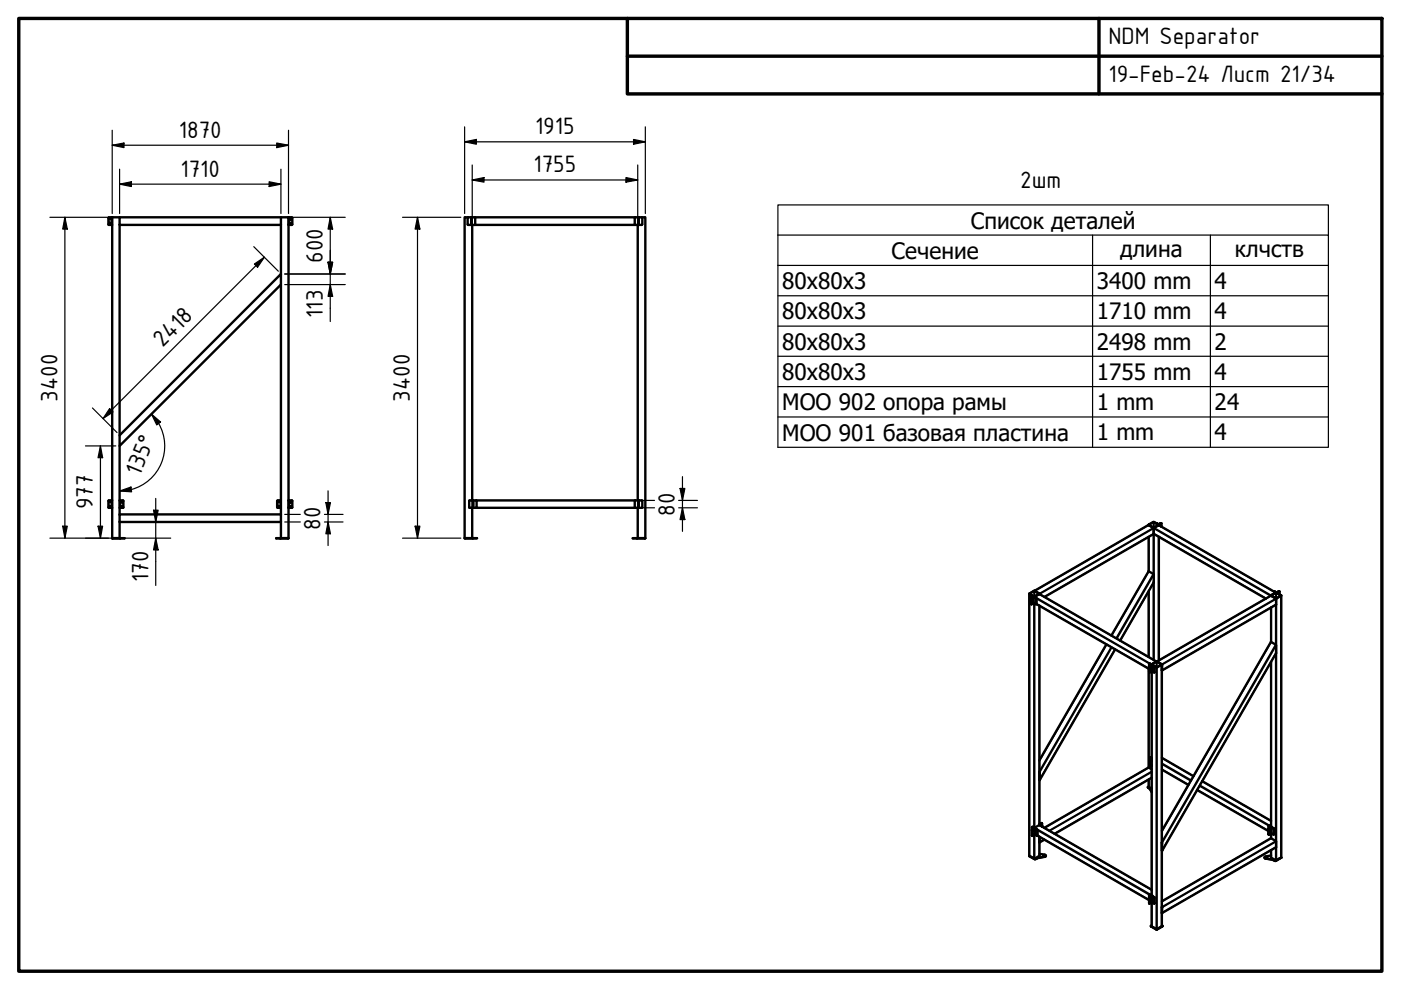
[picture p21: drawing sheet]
<svg xmlns="http://www.w3.org/2000/svg" width="297mm" height="210mm" viewBox="0 0 297 210" stroke-linecap="round" stroke-linejoin="round" font-family="sans-serif">
<defs><g id="words">
<g font-size="5.4">
<text x="235" y="9.4">NDM Separator</text>
<text x="235" y="17.4">19-Feb-24 Лист 21/34</text>
<text x="37.9" y="29.2">1870</text>
<text x="113.5" y="28.5">1915</text>
<text x="38.3" y="37.4">1710</text>
<text x="113.1" y="36.5">1755</text>
<text x="216.3" y="39.8">2шт</text>
<text x="68.5" y="55.8" transform="rotate(-90 68.5 55.8)">600</text>
<text x="68.5" y="67.4" transform="rotate(-90 68.5 67.4)">113</text>
<text x="34.5" y="73.8" transform="rotate(-45 34.5 73.8)">2418</text>
<text x="12.2" y="85.1" transform="rotate(-90 12.2 85.1)">3400</text>
<text x="86.9" y="85.1" transform="rotate(-90 86.9 85.1)">3400</text>
<text x="29.6" y="101.1" transform="rotate(-68 29.6 101.1)">135°</text>
<text x="19.7" y="108" transform="rotate(-90 19.7 108)">977</text>
<text x="68" y="112.3" transform="rotate(-90 68 112.3)">80</text>
<text x="143.1" y="109.3" transform="rotate(-90 143.1 109.3)">80</text>
<text x="31.5" y="123.3" transform="rotate(-90 31.5 123.3)">170</text>
</g>
<g font-size="4.8">
<text x="205.8" y="48.6">Список деталей</text>
<text x="189" y="54.8">Сечение</text>
<text x="237.5" y="54.4">длина</text>
<text x="261.8" y="54.4">клчств</text>
<text x="165.8" y="61.3">80x80x3</text>
<text x="232.5" y="61.3">3400 mm</text>
<text x="257.5" y="61.2">4</text>
<text x="165.8" y="67.7">80x80x3</text>
<text x="232.5" y="67.7">1710 mm</text>
<text x="257.5" y="67.7">4</text>
<text x="165.8" y="74.1">80x80x3</text>
<text x="232.5" y="74.1">2498 mm</text>
<text x="257.5" y="74.1">2</text>
<text x="165.8" y="80.5">80x80x3</text>
<text x="232.5" y="80.5">1755 mm</text>
<text x="257.5" y="80.5">4</text>
<text x="165.8" y="87">МОО 902 опора рамы</text>
<text x="232.5" y="86.9">1 mm</text>
<text x="257.5" y="87">24</text>
<text x="165.8" y="93.4">МОО 901 базовая пластина</text>
<text x="232.5" y="93.4">1 mm</text>
<text x="257.5" y="93.4">4</text>
</g>
</g></defs>
<!-- layer: Visible (ISO) -->
<g fill="none" stroke="#000" stroke-width=".51">
<path d="M23 47.6l.1 .1M23.1 46.1h2.3M23.1 47.7h.6M23.1 46.1l-.1 1.5M23.7 46.1l.1 1.6M23.8 46.1v68M25.4 46.1h34.2v1.6h-34.2zM25.4 47.7v44.6M59.6 46.1h1.6v68h-1.5M59.6 58.1v2.2l-34.2 34.2v-2.2zM59.6 47.7v10.4M61.2 46.1v1.6"/>
<path d="M61.2 46.1h.6M61.9 46.1l.1 1.5M62 47.6l-.8 .1M99.1 47.6l.2 .1M99.3 46.1l-.2 1.5M99.3 47.7h.6M99.9 46.1h-1.4v68h.1h-.1h1.8M99.9 46.1v1.6M100 47.6l-.1 .1zM100 46.1h35.3M100 47.7h35.3M100.1 47.7v58.4"/>
<path d="M100.6 46.1l.2 1.5M100.8 47.6l-.2 .1M134.6 47.6l.1 .1M134.7 46.1l-.1 1.5M135.2 47.7v58.4M135.4 46.2l-.1-.1v1.6l.1-1.6v1.6v-.1M135.4 46.1h1.4v68h-.1h.1h-1.8M136 46.1l.2 1.5M136.1 47.6l-.7 .1M59.6 60.3v48.8M25.4 94.5v14.6M23 106.2v1.4"/>
<path d="M23 107.6l.1 .1M23.1 107.7h.6M23.1 106.1h.7M23.1 106.1l-.1 .1M23.7 106.1l.1 1.6M23.8 114.1h1.8M23.9 114.1h-.1M25.4 109.1h34.2v1.6h-34.2zM25.4 106.1v1.6M25.4 110.7v3.4M25.4 107.7h.6M25.4 106.1h.6"/>
<path d="M25.6 114.1h-.2M25.6 114.1h.8zM26.1 106.1l.1 .1M26.2 107.6l-.1 .1M26.2 106.2v1.4M58.5 114.1h.9zM58.8 106.2v1.4M58.8 107.6l.7 .1M59.5 114.1h-.1M59.5 106.1l.1 1.6M59.6 106.1l-.8 .1M59.6 110.7v3.4"/>
<path d="M61 114.1h.2h-1.8M61.2 106.1v1.6M61.2 106.1l.8 .1M62 106.2v1.4M62 107.6l-.8 .1M99.5 107.6l.1 .1M99.5 106.2v1.4M99.6 107.7h.6M99.6 106.1h.6M99.6 106.1l-.1 .1M100.1 107.7v6.4M100.3 106.2l-.1-.1v1.6l.1-1.6v1.5"/>
<path d="M100.3 114.1h-.1M100.3 114.1h.8zM100.3 107.7h35M100.3 106.1h35M100.9 106.1l.1 .1M101 106.2v1.4M101 107.6l-.1 .1M134.2 114.1h.8zM134.6 107.6l.1 .1M134.6 106.2v1.4M134.7 106.1l-.1 .1M135.1 114.1h-.1"/>
<path d="M135.2 107.7v6.4M135.4 106.2l-.1-.1v1.6l.1-1.6v1.5M135.4 106.1l.7 .1M136.1 107.6l-.7 .1M136.2 106.2v1.4M243.5 113.8v7.3M243.6 111.3l1-.6 1 .6-1 .6zM244.6 112l-1.1-.7-24.2 14M244.6 112v1.2l-23.1 13.3M244.6 113.1l23.8 13.8M244.7 111.9l-.1 .1M245.1 110.9l.5 .2 .5-.2"/>
<path d="M245.2 110.9l.3 .3 .2-.1v.2l.5 .3M245.7 111.2l-1-.5-1.2 .5v.2l1.2 .5M245.7 111.2v.2M245.7 111.4h.1M245.7 111.4l-1 .5M245.7 111.2v.1M245.7 113.8v26.2M245.7 111.4l24.8 14.3M245.7 111.2l.5-.2 .1 .6zM246 111.2v.2M246.1 111.2l-.1 .2M246.1 110.9h.1"/>
<path d="M246.2 110.9v.1M218.2 126l1.2 .5M218.2 125.9v55.5M218.6 126.9l.5-.4-.4-.3-.1 1.8M218.6 128l.1 .1M218.6 126.3l.5 .1v.1M218.7 126.9l.5-.4 .5 .4v1.2l-.5-.2-.5 .2zM218.7 128.1h.1M218.8 127.7l.1-.1v.2l-.1 .1zM218.9 127.7l-.1 .2M218.9 126.8l-.1 .2M218.9 126.8l-.1 .3"/>
<path d="M219.1 126.5l.7 .4-.1 1.2M219.1 126.5l-.5 .4M219.1 126.5h.1M219.2 125.3l-1 .7M219.2 125.3h.2M219.2 125.3l-.9 .6 1 .6 1-.6-1-.6M219.2 125.3h.1M219.3 125.3h.1M219.4 126.5l-.1 .1M219.4 125.3l.9 .6M219.8 128.1l23.8 13.7M220.3 125.9v.1"/>
<path d="M220.3 125.9l.1 .1M220.3 126h.1M220.3 126l-.9 .5M220.4 125.9v.1M220.4 128.4v46.5M220.4 126l24.8 14.3M234.6 136.6l-14.2 24.6M236.4 137.7l-16 27.7M243.5 121.1l1.1 .7v1.7l-7.1 12.3M243.5 121.1l-7.9 13.7M243.5 125.4v13.9M269.5 126.3l-24.2 14"/>
<path d="M269.5 126.3h.1M269.5 136.1h.1M269.5 136.1l-23.2 40.1M269.5 126.2v.1M269.5 126.2l1.1-.5 1.1 .6-1.1 .6-1.1-.6M269.5 126.3l1.1 .6v1.3l-24.2 14-.1-1.3M269.5 136.1l1.1 .7v1.7l-24.2 41.9M269.5 128.8v7.3M269.5 126.3l1.1-.6 1 .6-1.1 .5zM270.8 125.6v.1l.5 .3-.1-.6-.4 .3M271.1 125.6v.3M271.1 125.6l-.1 .2"/>
<path d="M271.2 125.4l-.4 .2M271.2 125.4l-.5 .2-.6-.2 .7 .2M271.2 125.4h.1M271.7 126.3l-.1 55.6M243.5 141.8v20.9M243.6 140.7h.2M243.7 142.6h.1M243.7 142.5l.4-.2 .6 .2M243.9 142.1l-.1 .2 .2-.2M243.9 141.3l-.1 .2M244 141.3l-.2 .2M244.1 140.9l-.5 .5"/>
<path d="M244.1 141v-.1l-.5-.2 .1 1.9M244.1 141l-.4 .3v1.3M244.1 141h.2M244.2 140.9l1 .6 1.1-.6M244.2 140.9h-.1M244.2 140.9v.1M244.2 142.3v47.7M244.2 140.9l1.1-.6 1 .6-1.1 .6zM244.6 141.2l.1 1.3M244.7 141.2v1.4M244.7 141.2l-.6-.2-.4 .3v1.2M245.3 140.3l-1.1 .6"/>
<path d="M245.3 140.3l1 .6M246.3 140.9h.1M246.3 140.9v55.5l-1 .6M246.3 142.1h.1M269.5 140.3v35.1M218.8 177.1l.1 .1M218.8 176l.5-.3 .6 .2v1.3M218.9 175.3l.4 .2v.2h.2l.5 .3v1.2M218.9 175.4l-.1 1.7M218.9 175.4l.4 .3-.5 .3M218.9 177.2l.4-.2 .6 .2M218.9 175.3l-.1 .1"/>
<path d="M218.9 177.2h.1M218.9 175.9v1.3M219 176.8h.2l-.1 .2zM219.1 176l-.1 .2zM219.1 176.8l-.1 .2M219.3 175.6v.1M219.9 177.2h.1M220 177.2l23.6 13.7M220.4 177.4v4.1l-1 .5M220.4 178.5v.1M220.4 163.7v.1M220.4 163.6v1.8"/>
<path d="M220.4 174.9l-1.1 .7M220.4 174.8h.1M220.4 174.9l23.8 13.8M220.4 177.4v1.2l1-.6M220.4 174.8v.1l.5 .3M220.7 174.8v.2M220.8 174.8l-.2 .2M220.8 174.6h.1M220.9 174.6v.6l-.4-.4M220.9 174.6l-.5 .1M220.9 174.6h.1M220.9 174.6l-.5 .2"/>
<path d="M243.4 166.9l.3 .2M243.4 166.9h.1M243.5 165.3v1.5l.7 .4M243.5 162.7l-22.1 12.8M243.5 166.8l-.1 .1M243.5 162.7l.7 .4M243.7 167.1l.5 .8M243.7 167.1l.5 .9M243.9 161.3l.3-.2-.3 .2 .1 1.1M244 160.6l.2 .1M244 160.6v1.8M244 162.4v.1"/>
<path d="M244 160.6h-.1M244.2 161.1l-.2 .2 .1 1.2M244.2 162.2h-.1M244.2 161.4h-.1M244.2 161.3v.2M244.2 162.1v.2M244.2 161.3l-.1 .1M244.2 164.9l-20.6 11.9M244.2 162.4l-.1 .1M246.3 178.7h.1M246.3 178.6v1.8M246.3 163.2l5.7 3.2"/>
<path d="M246.3 160.7l6.7 3.9M253.8 167.5l15.1 8.7M254.9 165.6l14.6 8.4M268.9 175.1h.2M269 176.9h.1M269 175.1v1.8M269 175.1l.5 .2-.1 .1M269.1 175.7l.5-.3 .4 .3v1.2l-.4-.2-.6 .2zM269.2 176.5v.2M269.2 175.7v.2M269.3 176.5l-.1 .2M269.3 175.7l-.1 .2"/>
<path d="M269.4 175.3l-.5 .4M269.4 175.4h.2l.5 .3-.1 1.2M269.4 175.4l-.4 .3v1.2M269.5 177.7h.1M269.5 177.7l-23.2 13.4M269.5 177.7l1.1 .7v1.2l-24.2 14-.1-1.3M269.5 175.2v.1M269.5 176.7v1M218.2 181.5h.1M218.2 181.5l1.2 .5M218.2 181.5l1.2 .7 2.1-.5M218.2 181.4l1.2 .7"/>
<path d="M220.4 181l1.1 .2a.22 .22 0 0 1 .2 .2 .22 .22 0 0 1-.2 .2M221.2 181.5h.3M221.5 181.6l-2.1 .5M221.7 181.5l-.2 .2M221.7 181.4v.1M243.6 189.7h.2M243.7 191.5h.1M243.8 190.3l.5-.3 .4 .3v1.3l-.4-.3-.6 .2zM243.9 191.1l-.1 .2 .2-.2M243.9 191.1l.1 .1-.2 .2zM243.9 190.3l-.1 .2M244 190.3l-.2 .2"/>
<path d="M244 196.4l1.2 .7 1.3-.7M244 196.3v.1M244.1 189.9l-.5 .4M244.1 196.4l1.1 .6M244.1 190l-.4 .3v1.2M244.1 190l.6 .2M244.1 190v-.1l-.5-.2 .1 1.9M244.2 191.3v5.1l1 .6M244.2 189.8l-.1 .1M244.2 196.2l-.1 .2M244.7 190.2l.1 1.3M244.8 191.5h.1"/>
<path d="M244.8 191.5l-.1 .1M245.2 197h.1M246.3 192.3v.1M246.3 193.5v.1M246.3 196.2l.2 .2-1.2 .6M246.5 196.3v.1M268.1 181.8l.2 .2 2 .5M268.3 181.8h.3M268.3 181.8l.3-.1v.1l-.2 .1zM269.5 180.3v1.5l1 .6 1.1-.6M269.5 181.4l-1.1 .2a.22 .22 0 0 0-.3 .2 .22 .22 0 0 0 .3 .2l1.6 .3 .3 .2M270.3 182.5h.2"/>
<path d="M271.6 181.8l-1.1 .7M271.7 181.8h-.1"/>
<circle cx="23.3" cy="46.4" r=".15"/>
<circle cx="23.3" cy="47.4" r=".15"/>
<circle cx="61.7" cy="46.4" r=".15"/>
<circle cx="61.7" cy="47.4" r=".15"/>
<circle cx="23.3" cy="107.4" r=".15"/>
<circle cx="23.3" cy="106.4" r=".15"/>
<circle cx="25.9" cy="106.4" r=".15"/>
<circle cx="25.9" cy="107.4" r=".15"/>
<circle cx="59.1" cy="107.4" r=".15"/>
<circle cx="59.1" cy="106.4" r=".15"/>
<circle cx="61.7" cy="106.4" r=".15"/>
<circle cx="61.7" cy="107.4" r=".15"/>
<circle cx="218.8" cy="127" r=".12"/>
<circle cx="243.9" cy="142.2" r=".12"/>
<circle cx="243.9" cy="141.4" r=".1"/>
<circle cx="219.1" cy="176.1" r=".12"/>
<circle cx="269.2" cy="176.6" r=".12"/>
<circle cx="269.2" cy="175.8" r=".1"/>
<circle cx="221.4" cy="181.5" r=".13"/>
<circle cx="243.9" cy="190.4" r=".12"/>
</g>
<!-- layer: Visible Narrow (ISO) -->
<g fill="none" stroke="#000" stroke-width=".34">
<path d="M243.5 113.8v7.3l-7.8 13.7M243.5 111.3l-24.1 14M243.6 111.3h.1M244.5 113.3v8.4l-7.9 13.6M244.6 110.7v1.2M244.6 111.9l-24.3 14M244.6 113.2l-23.2 13.3M244.6 113.1l23.8 13.8M244.7 113.3v26.7M244.7 111.9l24.8 14.3M245.2 110.9h.1M245.5 111.1h.1"/>
<path d="M245.6 111.3h.1M245.7 113.8v26.3M245.7 111.4l24.8 14.3M245.7 111.1v.3M246.1 110.9h.1M246.1 110.9l.1 .1M246.2 111.5h-.1M246.3 111.6h-.1M218.2 126v55.5M218.3 125.9h.1M218.6 126.9h.1M218.6 128h.1"/>
<path d="M218.7 126.8h.1M218.7 126.2v.1M219.1 126.4v1.5M219.2 125.3v50.2M219.3 126.5l-.1 .1M219.3 125.3v1.2M219.4 127.9v47.6l24.8 14.3M219.4 126.5l24.8 14.4M219.7 126.8h-.1M219.7 126.9l23.9 13.8M219.7 128l23.9 13.8M220.3 125.9h.1"/>
<path d="M220.3 128.4v46.5l23.9 13.8M220.3 126l24.9 14.3M220.4 126l24.2-14 24.8 14.3M234.6 136.7l-14.2 24.6M235.6 137.2l-15.2 26.3M235.7 137.3l-15.3 26.5M236.4 137.7l-16 27.6M243.5 125.3v14M244.5 123.6v16.3M244.6 123.5l-7.1 12.3M244.6 121.9l-7.8 13.5M269.5 128.8v7.3l-23.2 40.2"/>
<path d="M269.5 126.3l-24.2 14M269.5 126.3h.1M270.2 125.4h.1M270.5 128.2v8.5l-24.2 41.8M270.5 138.6v39.7M270.5 125.7v1.1M270.5 126.9l-24.2 14M270.6 128.2l-24.2 13.9M270.6 127l-24.2 13.9M270.6 138.4l-24.2 41.9M270.6 136.9l-24.2 41.8M270.6 125.6v.1"/>
<path d="M270.6 125.7v1.1M270.6 126.9v55.5M270.8 125.6v.1M271.1 125.4h.1M271.1 126h.1M271.6 126.3h.1M271.6 126.3v55.6M243.5 141.8v21M243.6 141.4h.1M243.6 142.5h.1M243.7 140.7h.1M243.7 141.2h.1"/>
<path d="M244.1 140.9v1.4M244.2 140.9v.1M244.2 142.3v47.7M244.2 140.9h.1M244.3 141v1.3M244.6 141.2h.1M244.8 142.5h-.1M244.8 141.4h-.1M245.2 141.5v55.6M245.2 140.3v1.1M245.3 140.3v1.1M245.3 141.5v55.6"/>
<path d="M246.3 140.9h.1M246.3 140.9v55.5M269.5 140.3v37.5M218.8 176l.1 .1M218.8 177.1h.1M218.8 177.1l.1 .1M218.9 175.9h.1M218.9 175.3v.1M219.2 177.1v4.9M219.3 175.5v1.5M219.4 177v5.2M219.5 175.7v1.3"/>
<path d="M219.8 175.9h.1M219.9 177.2l23.7 13.6M219.9 176.1l23.7 13.6M220.3 177.4v4.1M220.4 174.7v.1M220.4 174.8h.1M220.5 174.8v.1M220.8 174.5l.1 .1M220.9 175.1h-.1M220.9 175.2h.1M221.4 178l-1 .6M243.4 166.9v.1"/>
<path d="M243.5 165.2v1.6M243.5 162.7l-22.1 12.8M243.7 167.1h.1M243.8 167.1v.1M243.9 162.4h.1M243.9 161.3h.1M244 161.1l.1 .1M244 160.6h.1M244.2 164.9l-20.6 11.9M244.2 163.7l-21.7 12.5M244.2 163.5l-21.8 12.6M246.3 163.1l5.7 3.3"/>
<path d="M246.3 162l6.2 3.6M246.3 160.7l6.7 3.9M246.3 161.8l6.3 3.6M253.8 167.4l15.1 8.8M254.3 166.6l14.6 8.5M254.4 166.5l15.1 8.7M254.9 165.7l14.6 8.4M268.9 176.8l.1 .1M268.9 175.7l.1 .1M269 175.6h.1M269 175.1h.1M269.4 175.3l.1 .1"/>
<path d="M269.5 177.7l-23.2 13.4M269.7 175.4l-.1 1.3M270 175.6h.1M270.1 176.8l-.1 .1M270.1 175.7l-.1 .1M270.5 179.7v2.7M270.5 178.3l-24.2 14M270.6 178.4l-24.2 14M270.6 179.6l-24.2 14M219.5 182.1v.1M219.8 182h.1M219.9 181.9v.1"/>
<path d="M221.5 181.6v.1M243.6 191.4l.1 .1M243.6 190.3l.1 .1M243.7 190.2l.1 .1M243.7 189.7h.1M244.1 196.4h.1M244.1 189.9v1.4M244.2 191.3v5.1M244.3 190v1.3M244.7 190.2l-.1 .1M244.7 191.5h.1M244.8 190.3l-.1 .1"/>
<path d="M246.4 196.4h.1M268.4 182h.1M269.5 180.2v1.6M270 182.3h.1M270 182.3v.1M270.3 182.5h.1M270.5 182.5h.1"/>
</g>
<!-- layer: Visible (ISO) -->
<g fill="#000">
<circle cx="243.5" cy="111.3" r=".25"/>
<circle cx="245.1" cy="110.9" r=".25"/>
<circle cx="245.7" cy="111.3" r=".25"/>
<circle cx="270.7" cy="125.7" r=".25"/>
<circle cx="244.2" cy="140.9" r=".25"/>
<circle cx="220.4" cy="165.3" r=".25"/>
<circle cx="220.4" cy="174.7" r=".25"/>
<circle cx="220.9" cy="175.2" r=".25"/>
<circle cx="269.5" cy="175.3" r=".25"/>
<circle cx="244.2" cy="189.9" r=".25"/>
<circle cx="246.3" cy="180.3" r=".25"/>
</g>
<!-- layer: Visible Narrow (ISO) -->
<g fill="#000">
<circle cx="246.3" cy="142.1" r=".17"/>
<circle cx="246.3" cy="140.9" r=".17"/>
<circle cx="220.4" cy="165.3" r=".17"/>
<circle cx="220.4" cy="178.5" r=".17"/>
<circle cx="244.2" cy="190" r=".17"/>
<circle cx="246.3" cy="192.4" r=".17"/>
<circle cx="246.3" cy="180.3" r=".17"/>
<circle cx="246.3" cy="193.5" r=".17"/>
</g>
<!-- layer: Symbol (ISO) -->
<path d="M164.9 49.8v-6.4h116.7v6.4M164.9 49.8h116.7v6.5M164.9 49.8v45h116.7v-38.5M164.9 56.3h116.7M231.6 49.8v45M256.6 49.8v45M164.9 62.7h116.7M164.9 69.1h116.7M164.9 75.5h116.7M164.9 82h116.7M164.9 88.4h116.7" fill="none" stroke="#000" stroke-width=".25"/>
<!-- layer: Border (ISO) -->
<path d="M4 3.9h289v202h-289zM133 3.9v16h160M133 11.9h160M233 3.9v16" fill="none" stroke="#000" stroke-width=".72"/>
<!-- layer: Dimension (ISO) -->
<g fill="none" stroke="#000" stroke-width=".25">
<path d="M23.8 30.8l2.5-.5v1zM23.8 30.8h37.4M23.8 27.6v17.7M25.4 39l2.5-.5v1.1zM25.4 39h34.2M25.4 35.9v9.4M57.1 38.5l2.5 .5-2.5 .6zM58.7 30.3l2.5 .5-2.5 .5zM59.6 35.9v9.4M61.2 27.6v17.7M98.5 30.1l2.5-.5v1zM98.5 30.1h38.3"/>
<path d="M98.5 26.9v18.4M100.1 38.2l2.5-.6v1zM100.1 38.2h35.1M100.1 35v11.9M132.7 37.6l2.5 .6-2.5 .4zM134.3 29.6l2.5 .5-2.5 .5zM135.2 35v11.9M136.8 26.9v18.4M10.6 46.1h12.4M13.8 46.1l.5 2.5h-1zM13.8 46.1v68M53.8 52.3l5.2 5.2"/>
<path d="M53.9 56l2.1-1.5-1.4 2.2zM56 54.5l-34.2 34.2M60.4 46.1h12.8M60.4 58.1h12.8M69.6 55.6h.9l-.5 2.5zM70 46.1l.5 2.5h-.9zM70 46.1v22.1M85.3 46.1h12.4M88.5 46.1l.5 2.5h-1zM88.5 46.1v68M60.4 60.3h12.8M70 60.3l.5 2.5h-.9z"/>
<path d="M18.1 94.5h6.5M19.6 86.5l5.2 5.2M21.3 94.5l.5 2.5h-1zM21.3 94.5v19.6M23.2 86.6l.8 .7-2.2 1.4zM32.1 87.8l1.9 1.7-.8 .6zM32.1 87.8l1.6 2M33.6 89.8a9.5 9.5 0 0 1-5.7 14l-2.5 .3M10.6 114.1h14M13.3 111.6h1l-.5 2.5zM20.8 111.6h1l-.5 2.5zM25.4 104.1l2.4-.8 .1 1z"/>
<path d="M26.2 114.1h10M32.6 108.2h.9l-.5 2.5zM33 114.1l.5 2.5h-.9zM33 105.7v18.4M60.4 109.1h3.3M60.4 110.7h3.3M68.8 109.1h3.9M68.8 110.7h3.9M69.1 106.6h1l-.5 2.5zM69.6 110.7l.5 2.5h-1zM69.6 104.1v11.6M85.3 114.1h12.4"/>
<path d="M88 111.6h1l-.5 2.5zM135.5 107.7h3.3M135.5 106.1h3.3M143.9 107.7h4M143.9 106.1h4M144.2 103.6h1l-.5 2.5zM144.7 107.7l.5 2.5h-1zM144.7 101.1v11.6"/>
</g>
<g fill="#000">
<path d="M23.8 30.8l2.5-.5v1zM25.4 39l2.5-.5v1.1zM57.1 38.5l2.5 .5-2.5 .6zM58.7 30.3l2.5 .5-2.5 .5zM98.5 30.1l2.5-.5v1zM100.1 38.2l2.5-.6v1zM132.7 37.6l2.5 .6-2.5 .4zM134.3 29.6l2.5 .5-2.5 .5zM13.8 46.1l.5 2.5h-1zM53.9 56l2.1-1.5-1.4 2.2zM69.6 55.6h.9l-.5 2.5zM70 46.1l.5 2.5h-.9z"/>
<path d="M88.5 46.1l.5 2.5h-1zM70 60.3l.5 2.5h-.9zM21.3 94.5l.5 2.5h-1zM23.2 86.6l.8 .7-2.2 1.4zM32.1 87.8l1.9 1.7-.8 .6zM13.3 111.6h1l-.5 2.5zM20.8 111.6h1l-.5 2.5zM25.4 104.1l2.4-.8 .1 1zM32.6 108.2h.9l-.5 2.5zM33 114.1l.5 2.5h-.9zM69.1 106.6h1l-.5 2.5zM69.6 110.7l.5 2.5h-1z"/>
<path d="M88 111.6h1l-.5 2.5zM144.2 103.6h1l-.5 2.5zM144.7 107.7l.5 2.5h-1z"/>
</g>
<use href="#words"/>
</svg>
